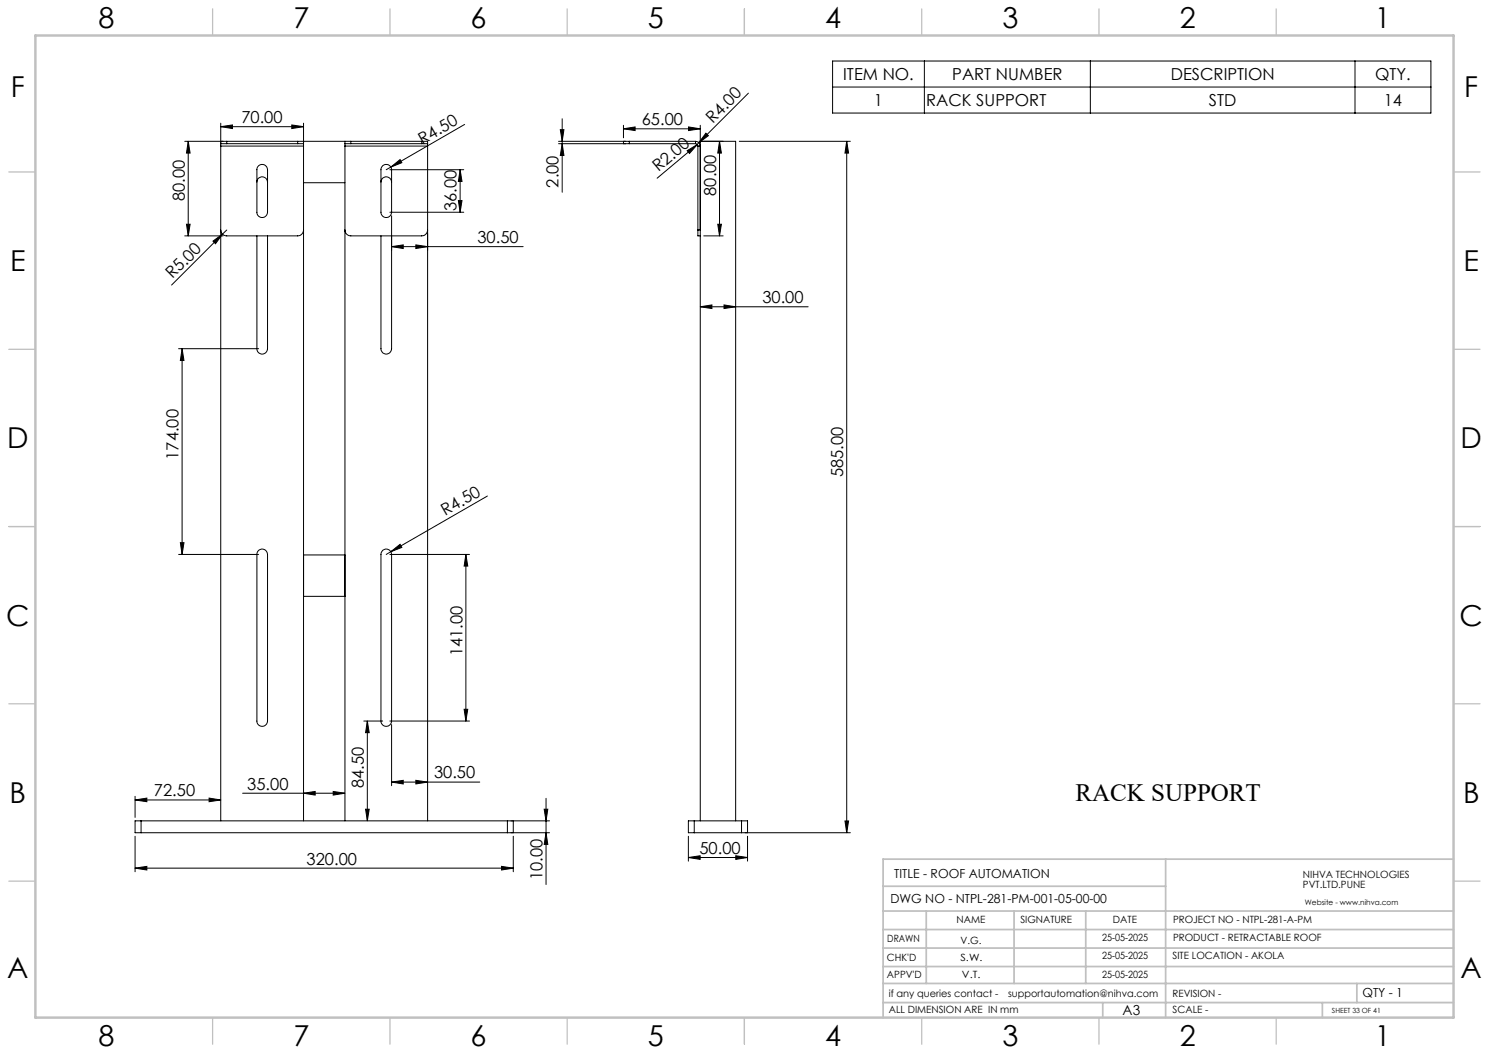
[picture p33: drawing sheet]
<svg xmlns="http://www.w3.org/2000/svg" width="420mm" height="297mm" viewBox="0 0 420 297" stroke-linecap="round" stroke-linejoin="round" font-family="sans-serif">
<defs><g id="words">
<g font-size="8.1">
<text x="27.8" y="8">8</text>
<text x="82.8" y="8">7</text>
<text x="132.8" y="8">6</text>
<text x="182.8" y="8">5</text>
<text x="232.8" y="8">4</text>
<text x="282.8" y="8">3</text>
<text x="332.8" y="8">2</text>
<text x="387.8" y="8">1</text>
<text x="3" y="27.2">F</text>
<text x="413" y="27.2">F</text>
<text x="2.8" y="76.5">E</text>
<text x="412.8" y="76.5">E</text>
<text x="2" y="126.5">D</text>
<text x="412" y="126.5">D</text>
<text x="1.7" y="176.5">C</text>
<text x="411.7" y="176.5">C</text>
<text x="2.7" y="226.5">B</text>
<text x="412.7" y="226.5">B</text>
<text x="2" y="275.7">A</text>
<text x="412" y="275.7">A</text>
<text x="27.8" y="295">8</text>
<text x="82.8" y="295">7</text>
<text x="132.8" y="295">6</text>
<text x="182.8" y="295">5</text>
<text x="232.8" y="295">4</text>
<text x="282.8" y="295">3</text>
<text x="332.8" y="295">2</text>
<text x="387.8" y="295">1</text>
</g>
<text font-size="7.1" x="303.3" y="225.9">RACK SUPPORT</text>
<g font-size="4.7">
<text x="237.8" y="22.6">ITEM NO.</text>
<text x="268.6" y="22.6">PART NUMBER</text>
<text x="330.2" y="22.6">DESCRIPTION</text>
<text x="387.9" y="22.6">QTY.</text>
<text x="246.5" y="29.9">1</text>
<text x="261.2" y="29.9">RACK SUPPORT</text>
<text x="341" y="29.9">STD</text>
<text x="390.3" y="29.9">14</text>
<text x="68.1" y="34.7">70.00</text>
<text x="181" y="35.3">65.00</text>
<text x="201.1" y="34.9" transform="rotate(-45 201.1 34.9)">R4.00</text>
<text x="119.2" y="40.8" transform="rotate(-30 119.2 40.8)">R4.50</text>
<text x="157.6" y="52.9" transform="rotate(-90 157.6 52.9)">2.00</text>
<text x="185.7" y="48.6" transform="rotate(-40 185.7 48.6)">R2.00</text>
<text x="52.1" y="56.8" transform="rotate(-90 52.1 56.8)">80.00</text>
<text x="128.8" y="59.6" transform="rotate(-90 128.8 59.6)">36.00</text>
<text x="202" y="55.2" transform="rotate(-90 202 55.2)">80.00</text>
<text x="134.7" y="68.5">30.50</text>
<text x="48.7" y="78.8" transform="rotate(-45 48.7 78.8)">R5.00</text>
<text x="215" y="85.5">30.00</text>
<text x="50.4" y="129.7" transform="rotate(-90 50.4 129.7)">174.00</text>
<text x="237.8" y="134.7" transform="rotate(-90 237.8 134.7)">585.00</text>
<text x="125.6" y="145.6" transform="rotate(-30 125.6 145.6)">R4.50</text>
<text x="130.4" y="185.2" transform="rotate(-90 130.4 185.2)">141.00</text>
<text x="122.4" y="219.6">30.50</text>
<text x="43.4" y="224.6">72.50</text>
<text x="69.7" y="222.7">35.00</text>
<text x="102.6" y="222.3" transform="rotate(-90 102.6 222.3)">84.50</text>
<text x="86.5" y="243.8">320.00</text>
<text x="197.3" y="240.8">50.00</text>
<text x="153" y="248.2" transform="rotate(-90 153 248.2)">10.00</text>
</g>
<text font-size="3.9" x="316.7" y="286.4">A3</text>
<g font-size="3.5">
<text x="252.2" y="247.7">TITLE - ROOF AUTOMATION</text>
<text x="251.2" y="254.8">DWG NO - NTPL-281-PM-001-05-00-00</text>
<text x="384.3" y="281.1">QTY - 1</text>
</g>
<g font-size="2.8">
<text x="367.5" y="247.7">NIHVA TECHNOLOGIES</text>
<text x="367.5" y="250.5">PVT.LTD.PUNE</text>
<text x="269.8" y="260.4">NAME</text>
<text x="287.8" y="260.4">SIGNATURE</text>
<text x="313.9" y="260.5">DATE</text>
<text x="330.9" y="260.5">PROJECT NO - NTPL-281-A-PM</text>
<text x="250.3" y="265.7">DRAWN</text>
<text x="270.9" y="266.1">V.G.</text>
<text x="310.9" y="265.5">25-05-2025</text>
<text x="330.9" y="265.5">PRODUCT - RETRACTABLE ROOF</text>
<text x="250.2" y="271.1">CHK'D</text>
<text x="250.2" y="275.8">APPV'D</text>
<text x="270.9" y="271.1">S.W.</text>
<text x="271.3" y="275.8">V.T.</text>
<text x="310.9" y="270.6">25-05-2025</text>
<text x="310.9" y="275.8">25-05-2025</text>
<text x="330.7" y="270.6">SITE LOCATION - AKOLA</text>
<text x="250.7" y="281.1">if any queries contact -</text>
<text x="284.3" y="281.1">supportautomation@nihva.com</text>
<text x="330.7" y="281.1">REVISION -</text>
<text x="250.7" y="285.6">ALL DIMENSION ARE IN mm</text>
<text x="330.7" y="285.6">SCALE -</text>
</g>
<text font-size="2.1" x="368.1" y="255.1">Website - www.nihva.com</text>
<text font-size="2" x="375.7" y="285.6">SHEET 33 OF 41</text>
</g></defs>
<g fill="none" stroke="#000" stroke-width=".28">
<path d="M234.8 17.2h168.8v14.7h-168.8zM260.7 17.2v14.7M307.6 17.2v14.7M382.2 17.2v14.7M52.1 39.9h10.8M53.1 39.9v26.6M53.1 39.9l.5 3.3h-1zM62.3 35.7l3.3-.5v1.1zM62.3 34.7v5.8M62.3 35.7h23.3M62.3 39.9h1.7M64 39.9v.6"/>
<path d="M64 39.9h20M82.3 35.2l3.3 .5-3.3 .6zM84 39.9h13.3M84 39.9v.6M85.6 34.7v5.8M97.3 39.9h1.7M97.3 39.9v.6M99 39.9h20M99 39.9v.6M119 39.9h1.6v.6M119 39.9v.6M131.1 35.1l-20.9 12"/>
<path d="M157.6 39.9h18.9M158 36.6h1.1l-.5 3.3zM158.6 33.5v20.7M175.9 36.3l3.2-.5v1zM175.9 35.3v3.6M175.9 36.3h21.6M177.5 39.9h-1.6v.6h1.6M177.5 39.9h18.7M177.5 39.9v.6M194.2 35.8l3.3 .5-3.3 .5zM196.2 39.9a1.33 1.33 0 0 1 1.3 1.3h-.7M196.2 39.9v.6"/>
<path d="M197.2 39.9h10.3v191.6M197.5 35.3v196.2M199.1 37.6l.7 .7-2.7 1.9zM203 39.9v26.6M203 39.9l.5 3.3h-1zM208.5 39.9h31.4M211.1 26.3l-14.9 14.9M234.8 24.5h168.8M238.8 39.9l.6 3.3h-1.1zM238.8 39.9v195M62.3 40.5h1.7M62.3 40.5v.7"/>
<path d="M62.3 41.2v190.3M62.3 41.2h23.3M64 40.5h20M72.5 51.4a1.5 1.5 0 0 1 1.5-1.5 1.5 1.5 0 0 1 1.5 1.5M73 46.7a1.5 1.5 0 0 1 1.6-.2 1.5 1.5 0 0 1 .9 1.4v12a1.5 1.5 0 0 1-1.5 1.5 1.5 1.5 0 0 1-1.5-1.5v-12zM84 40.5h1.6M85.6 40.5v.7M85.6 41.2v190.3M85.6 51.5h11.7M97.3 40.5h1.7M97.3 40.5v.7M97.3 41.2h23.3"/>
<path d="M97.3 41.2v190.3M99 40.5h20M107.5 51.4a1.5 1.5 0 0 1 1.5-1.5 1.5 1.5 0 0 1 1.5 1.5M107.9 46.7a1.5 1.5 0 0 1 1.7-.2 1.5 1.5 0 0 1 .9 1.4v12a1.5 1.5 0 0 1-1.5 1.5 1.5 1.5 0 0 1-1.5-1.5v-12zM110 47.9h20.8M110 59.9h20.8M110.2 47.1l2.7-2.1 .4 .9zM110.2 47.1l-1.3 .8M119 40.5h1.6M120.6 40.5v.7M120.6 41.2v190.3M129.3 56.6h1l-.5 3.3z"/>
<path d="M129.8 47.9l.5 3.3h-1zM129.8 47.9v12M157.6 40.5h18.9M158.6 40.5l.5 3.3h-1.1zM177.5 40.5h18.7M193.8 42.5l2.9-1.7-2.2 2.5zM196.2 40.5l.5 .3 .1 .4M196.7 40.8l-11.4 9.5M196.8 41.2v23.7M52.1 66.5h10.8M52.6 63.2h1l-.5 3.3zM60.1 68l2.7-2-2 2.8z"/>
<path d="M62.3 64.9a1.69 1.69 0 0 0 1.7 1.6h20a1.69 1.69 0 0 0 1.6-1.6M62.8 66l-14.4 14.4M64 64.9l-1.2 1.1M72.5 66.5v31.9a1.5 1.5 0 0 0 1.5 1.5 1.5 1.5 0 0 0 1.5-1.5v-31.9M97.3 64.9a1.63 1.63 0 0 0 1.7 1.6h20a1.69 1.69 0 0 0 1.6-1.6M110.5 60.9v37.5a1.5 1.5 0 0 1-1.5 1.5 1.5 1.5 0 0 1-1.5-1.5v-31.9M110.5 69.6l3.2-.5v1zM110.5 69.6h37.1M117.3 69.1l3.3 .5-3.3 .5zM196.8 64.9v1.6h.7M196.8 64.9h.7M198.5 66.5h5.5"/>
<path d="M202.5 63.2h1l-.5 3.3zM50.4 98.4h22.6M51.4 98.4v58M51.4 98.4l.5 3.3h-1zM197.5 86.5l3.3-.5v1zM197.5 86.5h30.5M204.2 86l3.3 .5-3.3 .5zM137.5 139.9l-27.3 15.7M50.4 156.4h22.6M50.9 153.1h1l-.5 3.3zM73 155.2a1.53 1.53 0 0 1 1.6-.2 1.53 1.53 0 0 1 .9 1.4v47a1.5 1.5 0 0 1-1.5 1.5 1.5 1.5 0 0 1-1.5-1.5v-47zM85.6 156.5h11.7"/>
<path d="M107.9 155.2a1.53 1.53 0 0 1 1.7-.2 1.53 1.53 0 0 1 .9 1.4v47a1.5 1.5 0 0 1-1.5 1.5 1.5 1.5 0 0 1-1.5-1.5v-47zM110 156.4h22.4M110.2 155.6l2.7-2.1 .4 .9zM110.2 155.6l-1.3 .8M131.4 156.4l.5 3.3h-1zM131.4 156.4v47M85.6 168.2h11.7M102.6 203.4h5.3M103.6 203.4v28.1M103.6 203.4l.5 3.3h-1zM110 203.4h22.4M110.5 204.4v17.2"/>
<path d="M130.9 200.1h1l-.5 3.3zM38.1 225.6l3.3-.5v1zM38.1 224.6v5.9M38.1 235.9v10M38.1 225.6h24.2M39.8 231.5v3.4M59 225.1l3.3 .5-3.3 .5zM68.4 223.7h28.9M85.6 223.7l3.3-.5v1.1zM94 223.2l3.3 .5-3.3 .6zM103.1 228.2h1l-.5 3.3zM110.5 220.6l3.2-.5v1z"/>
<path d="M110.5 220.6h24.8M117.3 220.1l3.3 .5-3.3 .5zM143.1 231.5v3.4M144.8 231.5v3.4M144.8 235.9v10M153.5 228.2h1l-.5 3.3zM154 225.2v24.3M154 234.9l.5 3.3h-1zM155 231.5h-116.9v3.4h116.9M194.2 235.9v7M195.8 231.5v3.4M209.2 231.5v3.4"/>
<path d="M210.9 235.9v7M238.3 231.6h1.1l-.6 3.3zM239.9 234.9h-45.7v-3.4h16.7v3.4M38.1 244.9l3.3-.5v1zM38.1 244.9h106.7M141.5 244.4l3.3 .5-3.3 .5zM194.2 241.9l3.3-.5v1zM194.2 241.9h16.7M207.5 241.4l3.4 .5-3.4 .5z"/>
</g>
<g fill="none" stroke="#c0c0c0" stroke-width=".35">
<path d="M60 2.5v7.5M110 2.5v7.5M160 2.5v7.5M210 2.5v7.5M260 2.5v7.5M310 2.5v7.5M360 2.5v7.5M2.5 48.5h7.5M410 48.5h7.5M2.5 98.5h7.5M410 98.5h7.5M2.5 148.5h7.5"/>
<path d="M410 148.5h7.5M2.5 198.5h7.5M410 198.5h7.5M2.5 248.5h7.5M410 248.5h7.5M60 287v7.5M110 287v7.5M160 287v7.5M210 287v7.5M260 287v7.5M310 287v7.5M360 287v7.5"/>
</g>
<g fill="none" stroke="#c0c0c0" stroke-width=".5">
<path d="M249.1 257h160.9M249.1 250h79.7M261.3 257v20.4M286 257v20.4M306.2 257v20.4M328.8 242.3v44.7M410 242.3h-160.9v44.7M249.1 272.6h160.9M249.1 267.4h160.9M249.1 262.2h160.9M249.1 277.4h160.9M382.7 277.4v5.4"/>
<path d="M249.1 282.8h160.9M311 282.8v4.2M373 282.8v4.2"/>
</g>
<path d="M10 10h400v277h-400z" fill="none" stroke="#c0c0c0" stroke-width=".7"/>
<g fill="#000">
<path d="M110.2 47.1l2.7-2.1 .4 .9zM193.8 42.5l2.9-1.7-2.2 2.5zM199.1 37.6l.7 .7-2.7 1.9zM60.1 68l2.7-2-2 2.8zM110.2 155.6l2.7-2.1 .4 .9z"/>
<path d="M62.3 35.7l3.3-.5v1.1zM82.3 35.2l3.3 .5-3.3 .6z"/>
<path d="M175.9 36.3l3.2-.5v1zM194.2 35.8l3.3 .5-3.3 .5z"/>
<path d="M129.8 47.9l.5 3.3h-1zM129.3 56.6h1l-.5 3.3z"/>
<path d="M52.6 63.2h1l-.5 3.3zM53.1 39.9l.5 3.3h-1z"/>
<path d="M110.5 69.6l3.2-.5v1zM117.3 69.1l3.3 .5-3.3 .5z"/>
<path d="M51.4 98.4l.5 3.3h-1zM50.9 153.1h1l-.5 3.3z"/>
<path d="M197.5 86.5l3.3-.5v1zM204.2 86l3.3 .5-3.3 .5z"/>
<path d="M103.6 203.4l.5 3.3h-1zM103.1 228.2h1l-.5 3.3zM203 39.9l.5 3.3h-1zM202.5 63.2h1l-.5 3.3zM238.8 39.9l.6 3.3h-1.1zM238.3 231.6h1.1l-.6 3.3z"/>
<path d="M130.9 200.1h1l-.5 3.3zM131.4 156.4l.5 3.3h-1z"/>
<path d="M38.1 225.6l3.3-.5v1zM59 225.1l3.3 .5-3.3 .5z"/>
<path d="M85.6 223.7l3.3-.5v1.1zM94 223.2l3.3 .5-3.3 .6z"/>
<path d="M110.5 220.6l3.2-.5v1zM117.3 220.1l3.3 .5-3.3 .5z"/>
<path d="M154 234.9l.5 3.3h-1zM153.5 228.2h1l-.5 3.3zM158.6 40.5l.5 3.3h-1.1zM158 36.6h1.1l-.5 3.3z"/>
<path d="M38.1 244.9l3.3-.5v1zM141.5 244.4l3.3 .5-3.3 .5zM194.2 241.9l3.3-.5v1zM207.5 241.4l3.4 .5-3.4 .5z"/>
</g>
<use href="#words"/>
</svg>
